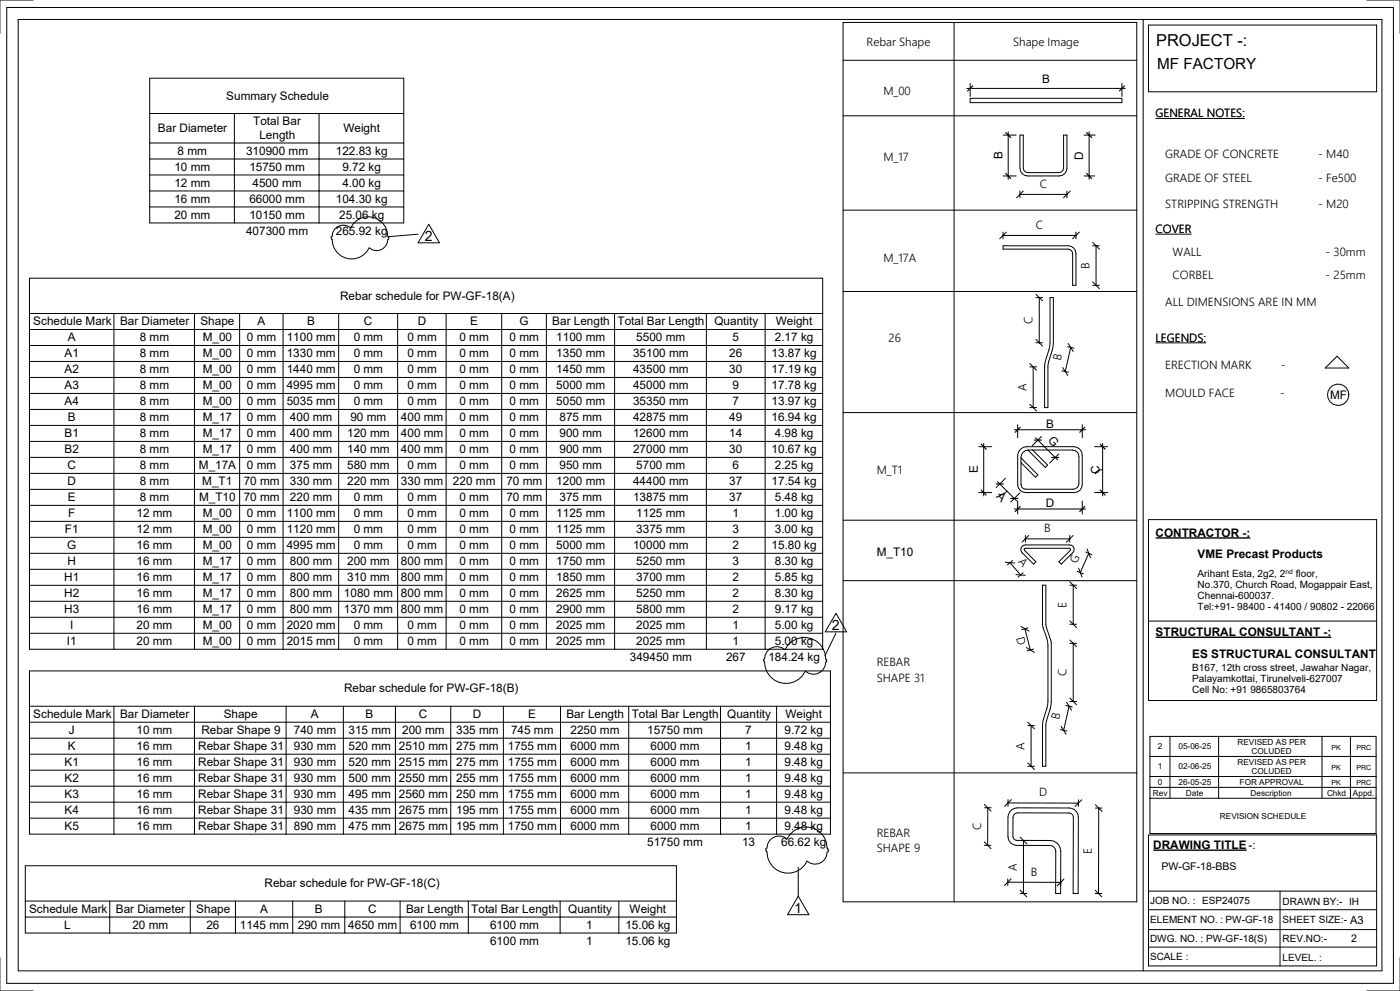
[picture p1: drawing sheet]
<svg xmlns="http://www.w3.org/2000/svg" width="420mm" height="297mm" viewBox="0 0 420 297" stroke-linecap="round" stroke-linejoin="round" font-family="sans-serif">
<defs><g id="words">
<text font-size="4.9" x="346.9" y="13.9">PROJECT -:</text>
<text font-size="4.6" x="347.2" y="20.7">MF FACTORY</text>
<g font-size="4.2">
<text x="127.4" y="72.2">2</text>
<text x="249.6" y="188.9">2</text>
<text x="238.3" y="273.7">1</text>
</g>
<g font-size="3.5">
<text x="260" y="13.7">Rebar Shape</text>
<text x="304" y="13.7">Shape Image</text>
<text x="67.9" y="29.9">Summary Schedule</text>
<text x="265.1" y="28.4">M_00</text>
<text x="312.7" y="24.8">B</text>
<text x="346.7" y="35.2">GENERAL NOTES:</text>
<text x="47.4" y="39.6">Bar Diameter</text>
<text x="76" y="37.6">Total Bar</text>
<text x="77.8" y="41.6">Length</text>
<text x="103" y="39.6">Weight</text>
<text x="53.3" y="46.4">8 mm</text>
<text x="73.8" y="46.4">310900 mm</text>
<text x="100.8" y="46.4">122.83 kg</text>
<text x="300.8" y="47.8" transform="rotate(-90 300.8 47.8)">B</text>
<text x="325" y="47.9" transform="rotate(-90 325 47.9)">D</text>
<text x="349.6" y="47.3">GRADE OF CONCRETE</text>
<text x="395.5" y="47.3">- M40</text>
<text x="52.3" y="51.2">10 mm</text>
<text x="74.8" y="51.2">15750 mm</text>
<text x="102.7" y="51.2">9.72 kg</text>
<text x="265.1" y="48.2">M_17</text>
<text x="52.3" y="56">12 mm</text>
<text x="75.8" y="56">4500 mm</text>
<text x="102.7" y="56">4.00 kg</text>
<text x="312" y="56.3">C</text>
<text x="349.6" y="54.6">GRADE OF STEEL</text>
<text x="395.5" y="54.6">- Fe500</text>
<text x="52.3" y="60.8">16 mm</text>
<text x="52.3" y="65.6">20 mm</text>
<text x="74.8" y="60.8">66000 mm</text>
<text x="74.8" y="65.6">10150 mm</text>
<text x="100.8" y="60.8">104.30 kg</text>
<text x="101.8" y="65.6">25.06 kg</text>
<text x="349.6" y="62.3">STRIPPING STRENGTH</text>
<text x="395.5" y="62.3">- M20</text>
<text x="73.8" y="70.4">407300 mm</text>
<text x="100.8" y="70.4">265.92 kg</text>
<text x="310.8" y="68.6">C</text>
<text x="346.7" y="69.9">COVER</text>
<text x="351.8" y="76.8">WALL</text>
<text x="397.8" y="76.8">- 30mm</text>
<text x="265.1" y="78.5">M_17A</text>
<text x="326.9" y="80.6" transform="rotate(-90 326.9 80.6)">B</text>
<text x="351.8" y="83.5">CORBEL</text>
<text x="397.8" y="83.5">- 25mm</text>
<text x="102.1" y="89.8">Rebar schedule for PW-GF-18(A)</text>
<text x="349.6" y="91.6">ALL DIMENSIONS ARE IN MM</text>
<text x="10" y="97.5">Schedule Mark</text>
<text x="36" y="97.5">Bar Diameter</text>
<text x="60.1" y="97.5">Shape</text>
<text x="77.3" y="97.5">A</text>
<text x="92.1" y="97.5">B</text>
<text x="109.2" y="97.5">C</text>
<text x="125.3" y="97.5">D</text>
<text x="141" y="97.5">E</text>
<text x="155.9" y="97.5">G</text>
<text x="165.7" y="97.5">Bar Length</text>
<text x="185.3" y="97.5">Total Bar Length</text>
<text x="214.4" y="97.5">Quantity</text>
<text x="232.8" y="97.5">Weight</text>
<text x="309.8" y="97.1" transform="rotate(-90 309.8 97.1)">C</text>
<text x="19.4" y="107.1">A1</text>
<text x="20.4" y="102.3">A</text>
<text x="41.9" y="107.1">8 mm</text>
<text x="41.9" y="102.3">8 mm</text>
<text x="60.8" y="102.3">M_00</text>
<text x="60.8" y="107.1">M_00</text>
<text x="74.1" y="107.1">0 mm</text>
<text x="74.1" y="102.3">0 mm</text>
<text x="86" y="107.1">1330 mm</text>
<text x="86" y="102.3">1100 mm</text>
<text x="106.1" y="102.3">0 mm</text>
<text x="106.1" y="107.1">0 mm</text>
<text x="122.2" y="107.1">0 mm</text>
<text x="122.2" y="102.3">0 mm</text>
<text x="137.9" y="107.1">0 mm</text>
<text x="137.9" y="102.3">0 mm</text>
<text x="152.9" y="107.1">0 mm</text>
<text x="152.9" y="102.3">0 mm</text>
<text x="166.9" y="107.1">1350 mm</text>
<text x="166.9" y="102.3">1100 mm</text>
<text x="190" y="107.1">35100 mm</text>
<text x="190.9" y="102.3">5500 mm</text>
<text x="218.8" y="107.1">26</text>
<text x="219.8" y="102.3">5</text>
<text x="231.5" y="107.1">13.87 kg</text>
<text x="232.5" y="102.3">2.17 kg</text>
<text x="266.6" y="102.4">26</text>
<text x="346.7" y="102.5">LEGENDS:</text>
<text x="19.4" y="111.9">A2</text>
<text x="41.9" y="111.9">8 mm</text>
<text x="60.8" y="111.9">M_00</text>
<text x="74.1" y="111.9">0 mm</text>
<text x="86" y="111.9">1440 mm</text>
<text x="106.1" y="111.9">0 mm</text>
<text x="122.2" y="111.9">0 mm</text>
<text x="137.9" y="111.9">0 mm</text>
<text x="152.9" y="111.9">0 mm</text>
<text x="166.9" y="111.9">1450 mm</text>
<text x="190" y="111.9">43500 mm</text>
<text x="218.8" y="111.9">30</text>
<text x="231.5" y="111.9">17.19 kg</text>
<text x="318.3" y="108.3" transform="rotate(-77 318.3 108.3)">B</text>
<text x="349.6" y="110.8">ERECTION MARK</text>
<text x="384.3" y="110.8">-</text>
<text x="19.4" y="116.7">A3</text>
<text x="41.9" y="116.7">8 mm</text>
<text x="60.8" y="116.7">M_00</text>
<text x="74.1" y="116.7">0 mm</text>
<text x="86" y="116.7">4995 mm</text>
<text x="106.1" y="116.7">0 mm</text>
<text x="122.2" y="116.7">0 mm</text>
<text x="137.9" y="116.7">0 mm</text>
<text x="152.9" y="116.7">0 mm</text>
<text x="166.9" y="116.7">5000 mm</text>
<text x="190" y="116.7">45000 mm</text>
<text x="219.8" y="116.7">9</text>
<text x="231.5" y="116.7">17.78 kg</text>
<text x="308" y="117.2" transform="rotate(-90 308 117.2)">A</text>
<text x="349.6" y="119.1">MOULD FACE</text>
<text x="384.2" y="119.1">-</text>
<text x="399.1" y="119.7">MF</text>
<text x="19.4" y="121.5">A4</text>
<text x="41.9" y="121.5">8 mm</text>
<text x="60.8" y="121.5">M_00</text>
<text x="74.1" y="121.5">0 mm</text>
<text x="86" y="121.5">5035 mm</text>
<text x="106.1" y="121.5">0 mm</text>
<text x="122.2" y="121.5">0 mm</text>
<text x="137.9" y="121.5">0 mm</text>
<text x="152.9" y="121.5">0 mm</text>
<text x="166.9" y="121.5">5050 mm</text>
<text x="190" y="121.5">35350 mm</text>
<text x="219.8" y="121.5">7</text>
<text x="231.5" y="121.5">13.97 kg</text>
<text x="19.4" y="131.1">B1</text>
<text x="20.4" y="126.3">B</text>
<text x="41.9" y="126.3">8 mm</text>
<text x="41.9" y="131.1">8 mm</text>
<text x="60.8" y="126.3">M_17</text>
<text x="60.8" y="131.1">M_17</text>
<text x="74.1" y="126.3">0 mm</text>
<text x="74.1" y="131.1">0 mm</text>
<text x="87" y="126.3">400 mm</text>
<text x="87" y="131.1">400 mm</text>
<text x="104.2" y="131.1">120 mm</text>
<text x="105.2" y="126.3">90 mm</text>
<text x="120.3" y="126.3">400 mm</text>
<text x="120.3" y="131.1">400 mm</text>
<text x="137.9" y="126.3">0 mm</text>
<text x="137.9" y="131.1">0 mm</text>
<text x="152.9" y="126.3">0 mm</text>
<text x="152.9" y="131.1">0 mm</text>
<text x="167.9" y="126.3">875 mm</text>
<text x="167.9" y="131.1">900 mm</text>
<text x="190" y="126.3">42875 mm</text>
<text x="190" y="131.1">12600 mm</text>
<text x="218.8" y="126.3">49</text>
<text x="218.8" y="131.1">14</text>
<text x="231.5" y="126.3">16.94 kg</text>
<text x="232.5" y="131.1">4.98 kg</text>
<text x="313.9" y="128.2">B</text>
<text x="19.4" y="135.9">B2</text>
<text x="41.9" y="135.9">8 mm</text>
<text x="60.8" y="135.9">M_17</text>
<text x="74.1" y="135.9">0 mm</text>
<text x="87" y="135.9">400 mm</text>
<text x="104.2" y="135.9">140 mm</text>
<text x="120.3" y="135.9">400 mm</text>
<text x="137.9" y="135.9">0 mm</text>
<text x="152.9" y="135.9">0 mm</text>
<text x="167.9" y="135.9">900 mm</text>
<text x="190" y="135.9">27000 mm</text>
<text x="218.8" y="135.9">30</text>
<text x="231.5" y="135.9">10.67 kg</text>
<text x="314.3" y="132.3" transform="rotate(45 314.3 132.3)">G</text>
<text x="20.3" y="140.7">C</text>
<text x="41.9" y="140.7">8 mm</text>
<text x="59.7" y="140.7">M_17A</text>
<text x="74.1" y="140.7">0 mm</text>
<text x="87" y="140.7">375 mm</text>
<text x="104.2" y="140.7">580 mm</text>
<text x="122.2" y="140.7">0 mm</text>
<text x="137.9" y="140.7">0 mm</text>
<text x="152.9" y="140.7">0 mm</text>
<text x="167.9" y="140.7">950 mm</text>
<text x="190.9" y="140.7">5700 mm</text>
<text x="219.8" y="140.7">6</text>
<text x="232.5" y="140.7">2.25 kg</text>
<text x="263.1" y="142">M_T1</text>
<text x="293.4" y="141.9" transform="rotate(-90 293.4 141.9)">E</text>
<text x="329.9" y="142" transform="rotate(-90 329.9 142)">C</text>
<text x="20.3" y="145.5">D</text>
<text x="41.9" y="145.5">8 mm</text>
<text x="60.7" y="145.5">M_T1</text>
<text x="73.1" y="145.5">70 mm</text>
<text x="87" y="145.5">330 mm</text>
<text x="104.2" y="145.5">220 mm</text>
<text x="120.3" y="145.5">330 mm</text>
<text x="135.9" y="145.5">220 mm</text>
<text x="151.9" y="145.5">70 mm</text>
<text x="166.9" y="145.5">1200 mm</text>
<text x="190" y="145.5">44400 mm</text>
<text x="218.8" y="145.5">37</text>
<text x="231.5" y="145.5">17.54 kg</text>
<text x="298.8" y="149" transform="rotate(45 298.8 149)">A</text>
<text x="20.4" y="150.3">E</text>
<text x="20.5" y="155.1">F</text>
<text x="41" y="155.1">12 mm</text>
<text x="41.9" y="150.3">8 mm</text>
<text x="59.7" y="150.3">M_T10</text>
<text x="60.8" y="155.1">M_00</text>
<text x="73.1" y="150.3">70 mm</text>
<text x="74.1" y="155.1">0 mm</text>
<text x="86" y="155.1">1100 mm</text>
<text x="87" y="150.3">220 mm</text>
<text x="106.1" y="150.3">0 mm</text>
<text x="106.1" y="155.1">0 mm</text>
<text x="122.2" y="150.3">0 mm</text>
<text x="122.2" y="155.1">0 mm</text>
<text x="137.9" y="150.3">0 mm</text>
<text x="137.9" y="155.1">0 mm</text>
<text x="151.9" y="150.3">70 mm</text>
<text x="152.9" y="155.1">0 mm</text>
<text x="166.9" y="155.1">1125 mm</text>
<text x="167.9" y="150.3">375 mm</text>
<text x="190" y="150.3">13875 mm</text>
<text x="190.9" y="155.1">1125 mm</text>
<text x="218.8" y="150.3">37</text>
<text x="219.8" y="155.1">1</text>
<text x="232.5" y="150.3">5.48 kg</text>
<text x="232.5" y="155.1">1.00 kg</text>
<text x="313.8" y="152.1">D</text>
<text x="19.5" y="159.9">F1</text>
<text x="41" y="159.9">12 mm</text>
<text x="60.8" y="159.9">M_00</text>
<text x="74.1" y="159.9">0 mm</text>
<text x="86" y="159.9">1120 mm</text>
<text x="106.1" y="159.9">0 mm</text>
<text x="122.2" y="159.9">0 mm</text>
<text x="137.9" y="159.9">0 mm</text>
<text x="152.9" y="159.9">0 mm</text>
<text x="166.9" y="159.9">1125 mm</text>
<text x="190.9" y="159.9">3375 mm</text>
<text x="219.8" y="159.9">3</text>
<text x="232.5" y="159.9">3.00 kg</text>
<text x="313.3" y="159.6">B</text>
<text x="346.8" y="160.9">CONTRACTOR -:</text>
<text x="20.2" y="164.6">G</text>
<text x="41" y="164.6">16 mm</text>
<text x="60.8" y="164.6">M_00</text>
<text x="74.1" y="164.6">0 mm</text>
<text x="86" y="164.6">4995 mm</text>
<text x="106.1" y="164.6">0 mm</text>
<text x="122.2" y="164.6">0 mm</text>
<text x="137.9" y="164.6">0 mm</text>
<text x="152.9" y="164.6">0 mm</text>
<text x="166.9" y="164.6">5000 mm</text>
<text x="190" y="164.6">10000 mm</text>
<text x="219.8" y="164.6">2</text>
<text x="231.5" y="164.6">15.80 kg</text>
<text x="263.1" y="166.8">M_T10</text>
<text x="359.3" y="167.3">VME Precast Products</text>
<text x="20.3" y="169.4">H</text>
<text x="41" y="169.4">16 mm</text>
<text x="60.8" y="169.4">M_17</text>
<text x="74.1" y="169.4">0 mm</text>
<text x="87" y="169.4">800 mm</text>
<text x="104.2" y="169.4">200 mm</text>
<text x="120.3" y="169.4">800 mm</text>
<text x="137.9" y="169.4">0 mm</text>
<text x="152.9" y="169.4">0 mm</text>
<text x="166.9" y="169.4">1750 mm</text>
<text x="190.9" y="169.4">5250 mm</text>
<text x="219.8" y="169.4">3</text>
<text x="232.5" y="169.4">8.30 kg</text>
<text x="305.4" y="168.4" transform="rotate(49 305.4 168.4)">A</text>
<text x="323.1" y="169.1" transform="rotate(-66 323.1 169.1)">G</text>
<text x="19.3" y="174.2">H1</text>
<text x="19.3" y="179">H2</text>
<text x="41" y="174.2">16 mm</text>
<text x="41" y="179">16 mm</text>
<text x="60.8" y="174.2">M_17</text>
<text x="60.8" y="179">M_17</text>
<text x="74.1" y="174.2">0 mm</text>
<text x="74.1" y="179">0 mm</text>
<text x="87" y="174.2">800 mm</text>
<text x="87" y="179">800 mm</text>
<text x="103.2" y="179">1080 mm</text>
<text x="104.2" y="174.2">310 mm</text>
<text x="120.3" y="174.2">800 mm</text>
<text x="120.3" y="179">800 mm</text>
<text x="137.9" y="174.2">0 mm</text>
<text x="137.9" y="179">0 mm</text>
<text x="152.9" y="174.2">0 mm</text>
<text x="152.9" y="179">0 mm</text>
<text x="166.9" y="174.2">1850 mm</text>
<text x="166.9" y="179">2625 mm</text>
<text x="190.9" y="174.2">3700 mm</text>
<text x="190.9" y="179">5250 mm</text>
<text x="219.8" y="174.2">2</text>
<text x="219.8" y="179">2</text>
<text x="232.5" y="174.2">5.85 kg</text>
<text x="232.5" y="179">8.30 kg</text>
<text x="19.3" y="183.8">H3</text>
<text x="41" y="183.8">16 mm</text>
<text x="60.8" y="183.8">M_17</text>
<text x="74.1" y="183.8">0 mm</text>
<text x="87" y="183.8">800 mm</text>
<text x="103.2" y="183.8">1370 mm</text>
<text x="120.3" y="183.8">800 mm</text>
<text x="137.9" y="183.8">0 mm</text>
<text x="152.9" y="183.8">0 mm</text>
<text x="166.9" y="183.8">2900 mm</text>
<text x="190.9" y="183.8">5800 mm</text>
<text x="219.8" y="183.8">2</text>
<text x="232.5" y="183.8">9.17 kg</text>
<text x="320" y="182.2" transform="rotate(-90 320 182.2)">E</text>
<text x="21" y="188.6">I</text>
<text x="41" y="188.6">20 mm</text>
<text x="60.8" y="188.6">M_00</text>
<text x="74.1" y="188.6">0 mm</text>
<text x="86" y="188.6">2020 mm</text>
<text x="106.1" y="188.6">0 mm</text>
<text x="122.2" y="188.6">0 mm</text>
<text x="137.9" y="188.6">0 mm</text>
<text x="152.9" y="188.6">0 mm</text>
<text x="166.9" y="188.6">2025 mm</text>
<text x="190.9" y="188.6">2025 mm</text>
<text x="219.8" y="188.6">1</text>
<text x="232.5" y="188.6">5.00 kg</text>
<text x="304.9" y="191.3" transform="rotate(76 304.9 191.3)">D</text>
<text x="346.8" y="190.7">STRUCTURAL CONSULTANT -:</text>
<text x="20.1" y="193.4">I1</text>
<text x="41" y="193.4">20 mm</text>
<text x="60.8" y="193.4">M_00</text>
<text x="74.1" y="193.4">0 mm</text>
<text x="86" y="193.4">2015 mm</text>
<text x="106.1" y="193.4">0 mm</text>
<text x="122.2" y="193.4">0 mm</text>
<text x="137.9" y="193.4">0 mm</text>
<text x="152.9" y="193.4">0 mm</text>
<text x="166.9" y="193.4">2025 mm</text>
<text x="190.9" y="193.4">2025 mm</text>
<text x="219.8" y="193.4">1</text>
<text x="232.5" y="193.4">5.00 kg</text>
<text x="357.7" y="197.1">ES STRUCTURAL CONSULTANT</text>
<text x="189" y="198.2">349450 mm</text>
<text x="217.9" y="198.2">267</text>
<text x="230.6" y="198.2">184.24 kg</text>
<text x="263.1" y="199.7">REBAR</text>
<text x="320" y="202.7" transform="rotate(-90 320 202.7)">C</text>
<text x="103.2" y="207.6">Rebar schedule for PW-GF-18(B)</text>
<text x="263.1" y="204.4">SHAPE 31</text>
<text x="10" y="215.3">Schedule Mark</text>
<text x="36" y="215.3">Bar Diameter</text>
<text x="67.1" y="215.3">Shape</text>
<text x="93.3" y="215.3">A</text>
<text x="109.7" y="215.3">B</text>
<text x="125.7" y="215.3">C</text>
<text x="141.9" y="215.3">D</text>
<text x="158.5" y="215.3">E</text>
<text x="170" y="215.3">Bar Length</text>
<text x="189.6" y="215.3">Total Bar Length</text>
<text x="218.2" y="215.3">Quantity</text>
<text x="235.7" y="215.3">Weight</text>
<text x="317.8" y="215.9" transform="rotate(-77 317.8 215.9)">B</text>
<text x="20.6" y="220.1">J</text>
<text x="41" y="220.1">10 mm</text>
<text x="60.5" y="220.1">Rebar Shape 9</text>
<text x="88.2" y="220.1">740 mm</text>
<text x="104.6" y="220.1">315 mm</text>
<text x="120.7" y="220.1">200 mm</text>
<text x="136.9" y="220.1">335 mm</text>
<text x="153.3" y="220.1">745 mm</text>
<text x="171.2" y="220.1">2250 mm</text>
<text x="194.2" y="220.1">15750 mm</text>
<text x="223.6" y="220.1">7</text>
<text x="235.4" y="220.1">9.72 kg</text>
<text x="20.4" y="224.9">K</text>
<text x="41" y="224.9">16 mm</text>
<text x="59.5" y="224.9">Rebar Shape 31</text>
<text x="88.2" y="224.9">930 mm</text>
<text x="104.6" y="224.9">520 mm</text>
<text x="119.7" y="224.9">2510 mm</text>
<text x="136.9" y="224.9">275 mm</text>
<text x="152.4" y="224.9">1755 mm</text>
<text x="171.2" y="224.9">6000 mm</text>
<text x="195.2" y="224.9">6000 mm</text>
<text x="223.6" y="224.9">1</text>
<text x="235.4" y="224.9">9.48 kg</text>
<text x="307.4" y="224.8" transform="rotate(-90 307.4 224.8)">A</text>
<text x="19.4" y="229.7">K1</text>
<text x="41" y="229.7">16 mm</text>
<text x="59.5" y="229.7">Rebar Shape 31</text>
<text x="88.2" y="229.7">930 mm</text>
<text x="104.6" y="229.7">520 mm</text>
<text x="119.7" y="229.7">2515 mm</text>
<text x="136.9" y="229.7">275 mm</text>
<text x="152.4" y="229.7">1755 mm</text>
<text x="171.2" y="229.7">6000 mm</text>
<text x="195.2" y="229.7">6000 mm</text>
<text x="223.6" y="229.7">1</text>
<text x="235.4" y="229.7">9.48 kg</text>
<text x="19.4" y="234.5">K2</text>
<text x="19.4" y="239.2">K3</text>
<text x="41" y="234.5">16 mm</text>
<text x="41" y="239.2">16 mm</text>
<text x="59.5" y="234.5">Rebar Shape 31</text>
<text x="59.5" y="239.2">Rebar Shape 31</text>
<text x="88.2" y="234.5">930 mm</text>
<text x="88.2" y="239.2">930 mm</text>
<text x="104.6" y="234.5">500 mm</text>
<text x="104.6" y="239.2">495 mm</text>
<text x="119.7" y="234.5">2550 mm</text>
<text x="119.7" y="239.2">2560 mm</text>
<text x="136.9" y="234.5">255 mm</text>
<text x="136.9" y="239.2">250 mm</text>
<text x="152.4" y="234.5">1755 mm</text>
<text x="152.4" y="239.2">1755 mm</text>
<text x="171.2" y="234.5">6000 mm</text>
<text x="171.2" y="239.2">6000 mm</text>
<text x="195.2" y="234.5">6000 mm</text>
<text x="195.2" y="239.2">6000 mm</text>
<text x="223.6" y="234.5">1</text>
<text x="223.6" y="239.2">1</text>
<text x="235.4" y="234.5">9.48 kg</text>
<text x="235.4" y="239.2">9.48 kg</text>
<text x="311.8" y="238.7">D</text>
<text x="19.4" y="244">K4</text>
<text x="41" y="244">16 mm</text>
<text x="59.5" y="244">Rebar Shape 31</text>
<text x="88.2" y="244">930 mm</text>
<text x="104.6" y="244">435 mm</text>
<text x="119.7" y="244">2675 mm</text>
<text x="136.9" y="244">195 mm</text>
<text x="152.4" y="244">1755 mm</text>
<text x="171.2" y="244">6000 mm</text>
<text x="195.2" y="244">6000 mm</text>
<text x="223.6" y="244">1</text>
<text x="235.4" y="244">9.48 kg</text>
<text x="19.4" y="248.8">K5</text>
<text x="41" y="248.8">16 mm</text>
<text x="59.5" y="248.8">Rebar Shape 31</text>
<text x="88.2" y="248.8">890 mm</text>
<text x="104.6" y="248.8">475 mm</text>
<text x="119.7" y="248.8">2675 mm</text>
<text x="136.9" y="248.8">195 mm</text>
<text x="152.4" y="248.8">1750 mm</text>
<text x="171.2" y="248.8">6000 mm</text>
<text x="195.2" y="248.8">6000 mm</text>
<text x="223.6" y="248.8">1</text>
<text x="235.4" y="248.8">9.48 kg</text>
<text x="263.1" y="250.8">REBAR</text>
<text x="294.4" y="248.9" transform="rotate(-90 294.4 248.9)">C</text>
<text x="194.2" y="253.6">51750 mm</text>
<text x="222.7" y="253.6">13</text>
<text x="234.4" y="253.6">66.62 kg</text>
<text x="263.1" y="255.5">SHAPE 9</text>
<text x="327.6" y="256" transform="rotate(-90 327.6 256)">E</text>
<text x="346" y="254.5">DRAWING TITLE</text>
<text x="374.6" y="254.5">-:</text>
<text x="305.1" y="261.1" transform="rotate(-90 305.1 261.1)">A</text>
<text x="309.3" y="262.5">B</text>
<text x="79.4" y="266">Rebar schedule for PW-GF-18(C)</text>
<text x="8.7" y="273.7">Schedule Mark</text>
<text x="34.8" y="273.7">Bar Diameter</text>
<text x="58.9" y="273.7">Shape</text>
<text x="78.1" y="273.7">A</text>
<text x="94.5" y="273.7">B</text>
<text x="110.5" y="273.7">C</text>
<text x="121.8" y="273.7">Bar Length</text>
<text x="141.4" y="273.7">Total Bar Length</text>
<text x="170.5" y="273.7">Quantity</text>
<text x="188.9" y="273.7">Weight</text>
<text x="19.3" y="278.5">L</text>
<text x="39.7" y="278.5">20 mm</text>
<text x="61.9" y="278.5">26</text>
<text x="72" y="278.5">1145 mm</text>
<text x="89.4" y="278.5">290 mm</text>
<text x="104.5" y="278.5">4650 mm</text>
<text x="123" y="278.5">6100 mm</text>
<text x="147" y="278.5">6100 mm</text>
<text x="175.9" y="278.5">1</text>
<text x="187.6" y="278.5">15.06 kg</text>
<text x="147" y="283.3">6100 mm</text>
<text x="175.9" y="283.3">1</text>
<text x="187.6" y="283.3">15.06 kg</text>
</g>
<text font-size="3.4" x="405.1" y="276.9">A3</text>
<g font-size="3.2">
<text x="348.5" y="260.9">PW-GF-18-BBS</text>
<text x="405.5" y="282.4">2</text>
</g>
<g font-size="3">
<text x="359.3" y="172.9">Arihant Esta, 2g2, 2</text>
<text x="388.8" y="172.9">floor,</text>
<text x="359.3" y="176.2">No.370, Church Road, Mogappair East,</text>
<text x="359.3" y="179.5">Chennai-600037.</text>
<text x="359.3" y="182.8">Tel:+91- 98400 - 41400 / 90802 - 22066</text>
<text x="357.7" y="201.1">B167, 12th cross street, Jawahar Nagar,</text>
<text x="357.7" y="204.4">Palayamkottai, Tirunelveli-627007</text>
<text x="357.7" y="207.8">Cell No: +91 9865803764</text>
<text x="345.1" y="270.9">JOB NO. :</text>
<text x="360.7" y="271.1">ESP24075</text>
<text x="384.8" y="271.4">DRAWN BY:-</text>
<text x="404.8" y="271.4">IH</text>
<text x="345.1" y="276.8">ELEMENT NO. :</text>
<text x="367.7" y="276.8">PW-GF-18</text>
<text x="384.8" y="276.8">SHEET SIZE:-</text>
<text x="345.1" y="282.4">DWG. NO. :</text>
<text x="345.1" y="287.7">SCALE :</text>
<text x="361.9" y="282.4">PW-GF-18(S)</text>
<text x="384.8" y="282.4">REV.NO:-</text>
<text x="384.8" y="288">LEVEL. :</text>
</g>
<g font-size="2.5">
<text x="347.4" y="224.7">2</text>
<text x="353.6" y="224.7">05-06-25</text>
<text x="371.3" y="223.3">REVISED AS PER</text>
<text x="375.5" y="226.1">COLUDED</text>
<text x="347.4" y="230.7">1</text>
<text x="353.6" y="230.7">02-06-25</text>
<text x="371.3" y="229.3">REVISED AS PER</text>
<text x="375.5" y="232.1">COLUDED</text>
<text x="345.9" y="238.6">Rev</text>
<text x="347.4" y="235.3">0</text>
<text x="353.6" y="235.3">26-05-25</text>
<text x="355.9" y="238.6">Date</text>
<text x="372" y="235.3">FOR APPROVAL</text>
<text x="375.3" y="238.6">Description</text>
<text x="398.2" y="238.6">Chkd</text>
<text x="406" y="238.6">Appd.</text>
<text x="366" y="245.4">REVISION SCHEDULE</text>
</g>
<g font-size="2.1">
<text x="399.5" y="224.8">PK</text>
<text x="407" y="224.8">PRC</text>
<text x="399.5" y="230.9">PK</text>
<text x="407" y="230.9">PRC</text>
<text x="399.5" y="235.2">PK</text>
<text x="407" y="235.2">PRC</text>
</g>
<text font-size="2" x="385.7" y="172">nd</text>
</g></defs>
<g fill="none" stroke="#000" stroke-width=".3">
<path d="M2 2.2h416.1v292.6h-416.1zM5.5 5.8h409.2v285.3h-409.2zM10 0h-10v10M253 6.7h88.1v263.7h-88.1zM253 18.1h88.1M286.3 6.7v263.7M343 5.8v285.3M344.6 7.5h68.5v20h-68.5zM410.1 0h10v10M253 34.7h88.1M291.1 29.5h45.5v1.3h-45.5zM306 40.5h1v9.9l.2 .7 .5 .5 .7 .2h9.4l.6-.2 .5-.5 .2-.7v-9.9h1v9.9a2.31 2.31 0 0 1-2.3 2.4h-9.4a2.31 2.31 0 0 1-2.4-2.4z"/>
<path d="M253 63h88.1M301 73.7h19.5a2.31 2.31 0 0 1 2.3 2.3v9.5h-1v-9.5l-.1-.6-.5-.5-.7-.2h-19.5zM253 87.4h88.1M315.1 89.2h1v13.6a24 24 0 0 1-1.6 6.4l-.1 13h-1l.1-13.2 1.3-4.2 .3-2zM401.2 106.8l3.5 3.5h-7.1zM253 123.7h88.1M305.9 135l.6-.6 1.6-.5h14.1a2.55 2.55 0 0 1 2.5 2.6v8.8a2.37 2.37 0 0 1-2.3 2.4h-14.7a2.36 2.36 0 0 1-2.3-2.4v-8.6zM306.4 137.3l5 5.1-.7 .7-4.3-4.4M307 135.6l.7-.5 .9-.2h13.2a1.93 1.93 0 0 1 1.9 1.9v8.1a1.75 1.75 0 0 1-1.7 1.8h-14.3l-.7-.2-.5-.5-.1-.7v-8.2l.1-.8zM309.8 134.9l4.5 4.5-.7 .7-5.2-5.2M253 156h88.1M344.6 155.8h68.5v54.2h-68.5z"/>
<path d="M253 174.1h88.1M306.6 163.9l1.1-.5h13.3a1.33 1.33 0 0 1 1.2 .8 1.33 1.33 0 0 1-.3 1.4l-3.5 3.5-.7-.7 3.4-3.4v-.5h-13.7v.5l3.4 3.4-.7 .7-3.4-3.4-.3-.5zM312.8 175.4h1v12.2l1.6 5.3v17.4a24 24 0 0 1-1.5 6.4l-.1 13h-1l.1-13.2 1.2-4.2 .3-2v-16.8a19.5 19.5 0 0 0-1.6-5.9zM344.6 186.2h68.5M253 231.7h88.1M303 243.4l.6-.7 1.7-.5h15.5a2.77 2.77 0 0 1 2.8 2.8l-.1 22.9h-1.5l.1-22.9-.2-.6-.5-.5-.6-.2h-15.5l-.7 .2-.5 .5-.2 .7v5.7l.2 .6 .4 .4 10.6 .2a3.2 3.2 0 0 1 3.2 3.2l-.1 12.7h-1.5l.1-12.7a1.72 1.72 0 0 0-1.7-1.7l-10-.1a2.67 2.67 0 0 1-2.7-2.6v-5.8zM344.6 250.3h68.5v39.3h-68.5zM344.6 272.7h68.5M344.6 267.2h68.5M344.6 278.7h68.5M384.1 267.2v22.4M0 287.1v10h10"/>
<path d="M344.6 283.9h68.5M420.1 287.1v10h-10"/>
<circle cx="401.5" cy="118.4" r="3.2"/>
</g>
<g fill="#fff">
<path d="M346.9 9.5h27.5v5.4h-27.5z"/>
<path d="M405.1 273.8h4.1v3.9h-4.1z"/>
<path d="M346.8 187.4h51.8v4.1h-51.8z"/>
<path d="M357.7 193.9h54.2v4.1h-54.2z"/>
<path d="M346 251.2h27.6v4.2h-27.6z"/>
<path d="M373.6 251.2h1v4.2h-1z"/>
<path d="M374.6 251.2h2.2v4.2h-2.2z"/>
<path d="M346.8 157.6h27.9v4.1h-27.9z"/>
<path d="M359.3 164.1h37.3v4.1h-37.3z"/>
<path d="M405.5 279.4h1.7v3.7h-1.7z"/>
<path d="M367.7 274.1h14.3v3.3h-14.3z"/>
<path d="M347.2 16.6h29.6v5.1h-29.6z"/>
<path d="M348.5 258h22.8v3.6h-22.8z"/>
<path d="M361.9 279.8h18.3v3.3h-18.3z"/>
<path d="M404.8 268.8h2.9v3.3h-2.9z"/>
<path d="M360.7 268.5h14.3v3.3h-14.3z"/>
</g>
<path d="M346.8 161.3h28.4M346.8 191h52.7M346 254.9h28.1" fill="none" stroke="#000" stroke-width=".41"/>
<g fill="none" stroke="#000" stroke-width=".3">
<path d="M290.1 26.5h47.5M291.1 25v3.9M302.5 39.5v14.3M326.8 39.5v14.3M336.6 25v3.9M346.7 35.5h26.8M301 40.5h3.9M301 52.8h3.9M325.3 40.5h3.3M325.3 52.8h3.2M346.7 70.2h10.8M8.8 83.4h238v111.2h-238z"/>
<path d="M8.8 98.8h238M8.8 94h238M34.2 94v100.6M58.3 94v100.6M71.9 94v100.6M84.9 94v100.6M101.6 94v100.6M119.3 94v100.6M133.9 94v100.6M150.5 94v100.6M163.9 94v100.6M184.4 94v100.6"/>
<path d="M212 94v100.6M229.6 94v100.6M8.8 118h238M8.8 113.2h238M8.8 108.4h238M8.8 103.6h238M346.7 102.8h15.2M8.8 137.1h238M8.8 132.3h238M8.8 127.5h238M8.8 122.7h238M8.8 156.3h238"/>
<path d="M8.8 151.5h238M8.8 146.7h238M8.8 141.9h238M8.8 175.5h238M8.8 170.7h238M8.8 165.9h238M8.8 161.1h238M8.8 189.9h238M8.8 185.1h238M8.8 180.3h238M8.8 201.1h240.4v49h-240.4zM8.8 216.5h240.4"/>
<path d="M8.8 211.7h240.4M34.2 211.7v38.4M58.3 211.7v38.4M85.8 211.7v38.4M103 211.7v38.4M118.7 211.7v38.4M135.3 211.7v38.4M151 211.7v38.4M168.2 211.7v38.4M188.7 211.7v38.4M216.2 211.7v38.4M233 211.7v38.4"/>
<path d="M8.8 235.7h240.4M8.8 230.9h240.4M8.8 226.1h240.4M8.8 221.3h240.4M345 220.8h67.9v29.1h-67.9zM345 226.8h67.9M345 232.8h67.9M345 236h67.9M345 239.3h67.9M351.1 220.8v18.5M365.7 220.8v18.5M396.7 220.8v18.5"/>
<path d="M405.2 220.8v18.5M7.6 259.5h195.4v20.2h-195.4zM8.8 245.3h240.4M8.8 240.5h240.4M7.6 274.9h195.4M7.6 270.1h195.4M32.9 270.1v9.6M57.1 270.1v9.6M70.6 270.1v9.6M87.8 270.1v9.6M103.5 270.1v9.6M120.1 270.1v9.6"/>
<path d="M140.5 270.1v9.6M168.1 270.1v9.6M185.7 270.1v9.6"/>
</g>
<path d="M291.9 25.8l-1.5 1.5M301.8 39.7l1.5 1.5M326 39.7l1.5 1.5M337.4 25.8l-1.5 1.5M301.8 52l1.5 1.5M326 52l1.5 1.5" fill="none" stroke="#000" stroke-width=".35"/>
<path d="M321.9 45.4h3.9v2.5h-3.9z" fill="#fff"/>
<g fill="none" stroke="#000" stroke-width=".3">
<path d="M44.9 23.4h76.2v43.4h-76.2zM44.9 34h76.2M70.3 34v32.8M95.7 34v32.8M44.9 57.3h76.2M44.9 52.5h76.2M44.9 47.7h76.2M44.9 42.9h76.2M306 58.3h14.1M306 57.3v2M307 57.3l-2 2M320.1 57.3v2"/>
<path d="M321.1 57.3l-2 2M44.9 62h76.2M100.4 68.8a3.3 3.3 0 0 1 4.8-.5 5.8 5.8 0 0 1 6.6-3.2 5.8 5.8 0 0 1 4.5 5.7l.4 .6-.4 .4a3.3 3.3 0 0 1-1.9 3.1 3.3 3.3 0 0 1-3.6-.6 5.8 5.8 0 0 1-6.6 3.2 5.8 5.8 0 0 1-4.5-5.7l-.4-.6 .1-.3 .3-.1 .1-1.1zM125.4 70.2l-8.8 .8M128.7 67.2l3.2 5.6h-6.5zM301 70.6h21.8M301 69.6v2M302 69.6l-2 2M322.8 69.6v2M323.8 69.6l-2 2M327.9 72.7l2 2M327.9 73.7h2"/>
<path d="M328.9 73.7v11.8M310.8 88.2l2 2M310.8 89.2h2M311.8 89.2v13.6M327.9 84.5l2 2M327.9 85.5h2M309 109l2 2M309 110h2M310 110v12.2M310.8 101.8l2 2M310.8 102.8h2M318.7 111.2l1.9 .4"/>
<path d="M318.9 110.2l1.5 2.4M320.3 103.9l1.9 .5M320.5 103l1.5 2.4M321.3 104.2l-1.7 7.2M293.7 133.9h3.9M295.2 132.9v15.8M304.4 128.8h21.3M305.4 127.3v3.9M309 121.2l2 2M309 122.2h2M310.7 131.2l6.6 6.7M312.5 130.9l-2.8 2.7"/>
<path d="M317.7 136.1l-2.8 2.7M324.7 127.3v3.9M328.5 133.9h3.9M330.9 132.9v15.8M293.7 147.7h3.9M299.3 144.4l5.7 5.7M301.7 143.4l-2.8 2.7M302.2 147.3a2.13 2.13 0 0 1-2.5 .8M304.4 152.6h21.3M305.4 150.2v3.9M306 147.7l-2.7 2.8M324.7 150.2v3.9"/>
<path d="M328.5 147.7h3.9M330.9 140.8a1.89 1.89 0 0 0-2.2 1.2M301.7 168.6l2.8 .2M303.1 168.7l3.1 3.7M303.8 168l-1.5 1.3M304.8 172.3l2.8 .2M307 171.7l-1.5 1.3M307.7 161.5h13.3M307.7 160.5v2M308.7 160.5l-2 2M321 160.5v2M321 174.4l2 2"/>
<path d="M321 175.4h2M322 160.5l-2 2M322 175.4v11.7M323.2 171.2l1.9 .8M323.6 170.3l1 2.7M325.8 165.5l1.8 .8M326.2 164.6l1 2.6M326.7 165.9l-2.6 5.7M230.2 195.3a3.7 3.7 0 0 1 5.3-.5 6.4 6.4 0 0 1 7.2-3.5 6.4 6.4 0 0 1 5.1 6.2l.3 .6-.3 .4a3.7 3.7 0 0 1-2.2 3.3 3.7 3.7 0 0 1-4-.6 6.4 6.4 0 0 1-7.2 3.5 6.4 6.4 0 0 1-5-6.2l-.2-.9 .2-.1 .2-1.2zM250.8 189.8l-3.3 6.8M250.8 183.9l3.2 5.5h-6.4zM306.3 187.8l2.4 1.4"/>
<path d="M307.5 188.5l1.7 6.4M307.9 194.1l2.5 1.5M308.5 188.3l-1.9 .4M310.1 194.6l-1.9 .5M321 186.1l2 2M321 187.1h2M321 191.9l2 2M321 192.9h2M322 192.9v17.4M308.4 216.5l2 2M308.4 217.5h2M309.4 217.5v12.2"/>
<path d="M318.2 218.7l1.9 .5M318.4 217.8l1.5 2.3M319.8 211.5l2 .4M320 210.5l1.5 2.4M320.8 211.7l-1.7 7.3M321 209.3l2 2M321 210.3h2M302.5 239.7v2M303.5 239.7l-2 2M308.4 228.7l2 2M308.4 229.7h2M323.6 239.8v2"/>
<path d="M324.6 239.8l-2 2M230.9 252a3.6 3.6 0 0 1 5.3-.5 6.3 6.3 0 0 1 7-3.4 6.3 6.3 0 0 1 5 6.1l.4 .7-.1 .4-.3 .2a3.6 3.6 0 0 1-2.2 3.3 3.6 3.6 0 0 1-3.8-.6 6.3 6.3 0 0 1-7.1 3.4 6.3 6.3 0 0 1-5-6.1l-.4-.7 .1-.4 .3-.2 .2-1.1zM239.5 260v8.7M295.3 253.4h1M295.4 252.4l1.9 2M295.4 242.2h2M295.4 241.2l2 2M296.3 253.4h1M296.4 242.2l-.1 11.2M302.5 240.7l21.1 .1M306.1 251l2 2M306.1 252h2"/>
<path d="M307.1 252v15.9M328.7 242.3h2M328.7 241.3l2 2M329.7 242.3l-.1 25.6M239.5 268.7l3.2 5.5h-6.4zM302.4 264.5h15.9M302.4 263.5v2M303.4 263.5l-2 2M306.1 266.9l2 2M306.1 267.9h2M318.3 263.5v2M319.3 263.5l-2 2"/>
<path d="M328.6 267.9h2M328.6 266.9l2 2"/>
</g>
<path d="M294.4 133.2l1.5 1.5M306.1 128.1l-1.5 1.5M310.4 131.9h2.1M315.6 137.1h2.1M325.5 128.1l-1.5 1.5M330.1 133.2l1.5 1.5M294.4 146.9l1.5 1.5M298.9 145.1h2.1M303.3 149.4h2.1M306.1 151.8l-1.5 1.5M325.5 151.8l-1.5 1.5M330.1 146.9l1.5 1.5" fill="none" stroke="#000" stroke-width=".35"/>
<use href="#words"/>
</svg>
